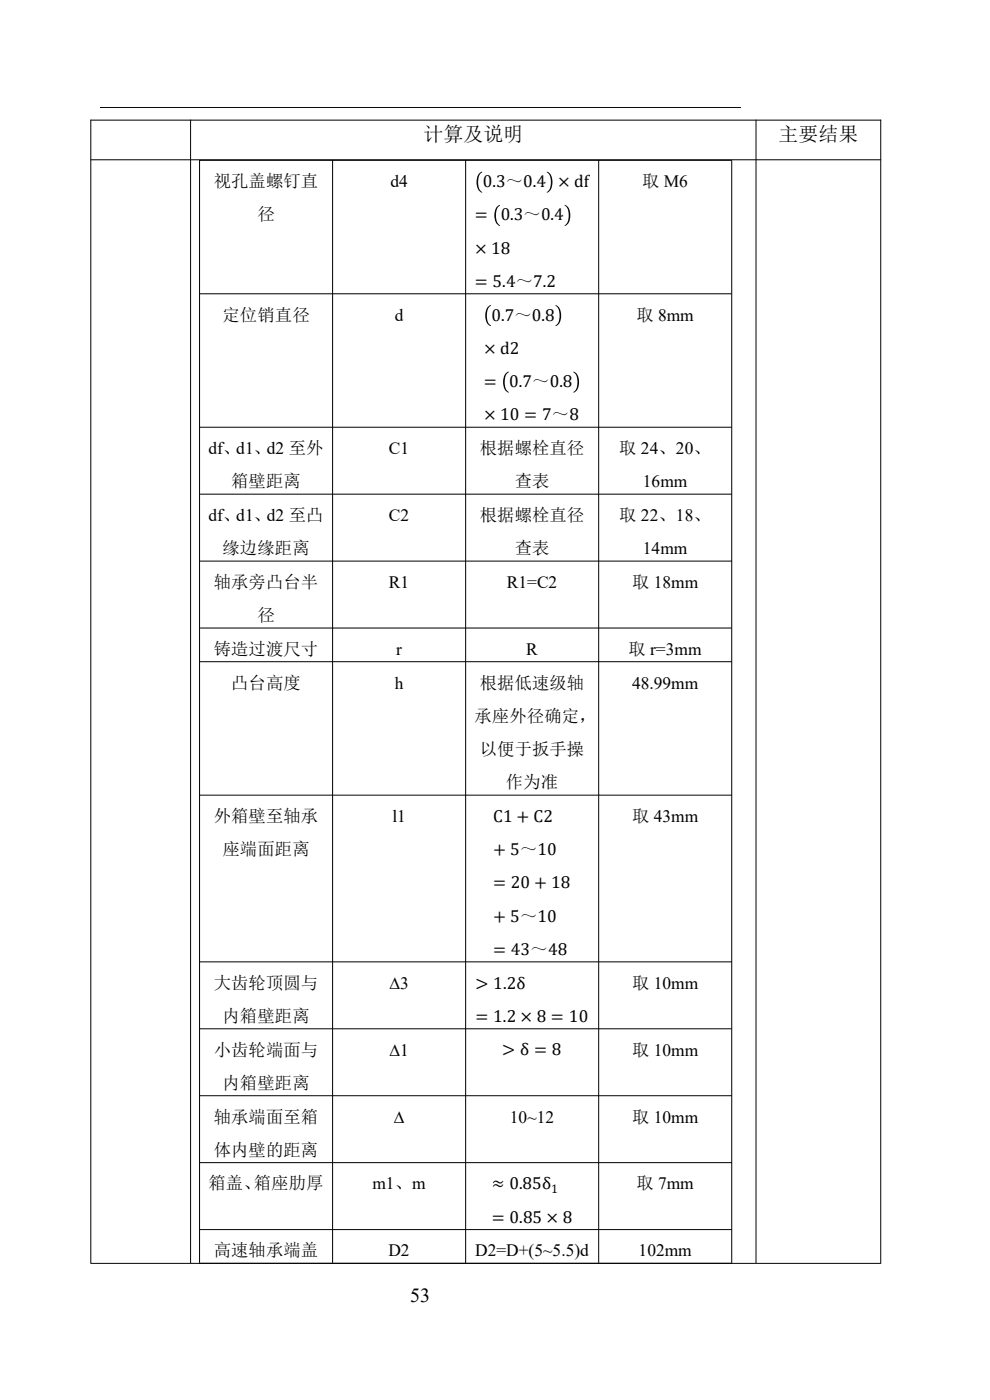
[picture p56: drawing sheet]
<svg xmlns="http://www.w3.org/2000/svg" width="210mm" height="297mm" viewBox="0 0 210 297" stroke-linecap="round" stroke-linejoin="round" font-family="sans-serif">
<defs><g id="words">
<g font-size="4.2">
<text x="89.8" y="29.9">计算及说明</text>
<text x="165.1" y="29.9">主要结果</text>
<text x="87" y="276.1">53</text>
</g>
<g font-size="3.7">
<text x="45.3" y="39.7">视孔盖螺钉直</text>
<text x="82.8" y="39.7">d4</text>
<text x="102.4" y="39.7">0.3～0.4 × df</text>
<text x="136.2" y="39.7">取 M6</text>
<text x="54.6" y="46.8">径</text>
<text x="100.8" y="46.8">=</text>
<text x="106.2" y="46.8">0.3～0.4</text>
<text x="100.8" y="53.8">× 18</text>
<text x="100.8" y="60.9">= 5.4～7.2</text>
<text x="47.2" y="68">定位销直径</text>
<text x="83.7" y="68">d</text>
<text x="104.3" y="68">0.7～0.8</text>
<text x="135" y="68">取 8mm</text>
<text x="102.6" y="75">× d2</text>
<text x="102.6" y="82.1">=</text>
<text x="108" y="82.1">0.7～0.8</text>
<text x="102.6" y="89.2">× 10 = 7～8</text>
<text x="44.2" y="96.3">df、d1、d2 至外</text>
<text x="82.5" y="96.3">C1</text>
<text x="101.8" y="96.3">根据螺栓直径</text>
<text x="131.4" y="96.3">取 24、20、</text>
<text x="49" y="103.4">箱壁距离</text>
<text x="109.2" y="103.4">查表</text>
<text x="136.4" y="103.4">16mm</text>
<text x="44.2" y="110.5">df、d1、d2 至凸</text>
<text x="82.5" y="110.5">C2</text>
<text x="101.8" y="110.5">根据螺栓直径</text>
<text x="131.4" y="110.5">取 22、18、</text>
<text x="47.2" y="117.6">缘边缘距离</text>
<text x="109.2" y="117.6">查表</text>
<text x="136.4" y="117.6">14mm</text>
<text x="45.3" y="124.7">轴承旁凸台半</text>
<text x="82.5" y="124.7">R1</text>
<text x="107.5" y="124.7">R1=C2</text>
<text x="134.1" y="124.7">取 18mm</text>
<text x="54.6" y="131.8">径</text>
<text x="45.3" y="138.9">铸造过渡尺寸</text>
<text x="84" y="138.9">r</text>
<text x="111.6" y="138.9">R</text>
<text x="133.3" y="138.9">取 r=3mm</text>
<text x="49" y="146.1">凸台高度</text>
<text x="83.7" y="146.1">h</text>
<text x="101.8" y="146.1">根据低速级轴</text>
<text x="134.1" y="146.1">48.99mm</text>
<text x="100.7" y="153.1">承座外径确定，</text>
<text x="101.8" y="160.2">以便于扳手操</text>
<text x="107.3" y="167.2">作为准</text>
<text x="45.3" y="174.4">外箱壁至轴承</text>
<text x="83.2" y="174.4">l1</text>
<text x="104.6" y="174.3">C1 + C2</text>
<text x="134.1" y="174.4">取 43mm</text>
<text x="47.2" y="181.4">座端面距离</text>
<text x="104.6" y="181.4">+ 5～10</text>
<text x="104.6" y="188.4">= 20 + 18</text>
<text x="104.6" y="195.5">+ 5～10</text>
<text x="104.6" y="202.6">= 43～48</text>
<text x="45.3" y="209.7">大齿轮顶圆与</text>
<text x="82.6" y="209.7">∆3</text>
<text x="100.9" y="209.7">&gt; 1.2δ</text>
<text x="134.1" y="209.7">取 10mm</text>
<text x="47.2" y="216.8">内箱壁距离</text>
<text x="100.9" y="216.8">= 1.2 × 8 = 10</text>
<text x="45.3" y="224">小齿轮端面与</text>
<text x="82.6" y="224">∆1</text>
<text x="106.6" y="223.9">&gt; δ = 8</text>
<text x="134.1" y="224">取 10mm</text>
<text x="47.2" y="231">内箱壁距离</text>
<text x="45.3" y="238.1">轴承端面至箱</text>
<text x="83.5" y="238.1">∆</text>
<text x="108.2" y="238.1">10~12</text>
<text x="134.1" y="238.1">取 10mm</text>
<text x="45.3" y="245.2">体内壁的距离</text>
<text x="44.2" y="252.3">箱盖、箱座肋厚</text>
<text x="79" y="252.3">m1、m</text>
<text x="104.4" y="252.3">≈ 0.85δ</text>
<text x="135" y="252.3">取 7mm</text>
<text x="104.4" y="259.4">= 0.85 × 8</text>
<text x="45.3" y="266.5">高速轴承端盖</text>
<text x="82.4" y="266.5">D2</text>
<text x="100.8" y="266.5">D2=D+(5~5.5)d</text>
<text x="135.5" y="266.5">102mm</text>
</g>
<text font-size="2.6" x="116.9" y="253.1">1</text>
</g></defs>
<g fill="none" stroke="#000" stroke-width=".21">
<path d="M19.2 25.5h167.7M19.2 33.9h167.7M19.3 25.4v242.5M21.2 22.7h135.9M40.4 25.4v242.5M42.3 34h113M42.3 34v233.9M70.6 34v233.9M98.8 34v233.9M127 34v233.9M155.2 34.1v233.8M160.4 25.4v242.5"/>
<path d="M186.8 25.4v242.5M42.3 62.3h113M42.3 90.6h113M42.3 104.8h113M42.3 119h113M42.3 133.2h113M42.3 140.4h113M42.3 168.7h113M42.3 204.1h113M42.3 218.3h113M42.3 232.5h113M42.3 246.7h113"/>
<path d="M19.2 268h167.7M42.3 260.9h113"/>
</g>
<g fill="#000">
<path d="M101.8 36.7l.5-.3v.2a2.97 2.97 0 0 0-.7 3.4l.7 .7v.2a2.61 2.61 0 0 1-1-3.4z" fill-rule="evenodd"/>
<path d="M116 36.4a2.61 2.61 0 0 1 1 3.4l-.5 .8-.5 .3v-.2a2.97 2.97 0 0 0 .6-3.4l-.6-.7z" fill-rule="evenodd"/>
<path d="M105.5 43.7l.5-.2 .1 .1a2.97 2.97 0 0 0-.7 3.5l.7 .7-.1 .1a2.61 2.61 0 0 1-1-3.3z" fill-rule="evenodd"/>
<path d="M119.8 43.5a2.61 2.61 0 0 1 1 3.3l-.5 .9-.5 .2v-.1a2.97 2.97 0 0 0 .6-3.5l-.6-.7z" fill-rule="evenodd"/>
<path d="M103.6 65l.5-.3 .1 .2a2.97 2.97 0 0 0-.7 3.4l.7 .7-.1 .2a2.61 2.61 0 0 1-1-3.4z" fill-rule="evenodd"/>
<path d="M107.4 79.1l.5-.3v.2a2.97 2.97 0 0 0-.6 3.4l.6 .8v.1a2.61 2.61 0 0 1-1-3.4z" fill-rule="evenodd"/>
<path d="M117.9 64.7a2.61 2.61 0 0 1 1 3.4l-.5 .8-.5 .3-.1-.2a2.97 2.97 0 0 0 .7-3.4l-.7-.7z" fill-rule="evenodd"/>
<path d="M121.7 78.8a2.61 2.61 0 0 1 1 3.4l-.5 .8-.5 .3-.1-.1a2.97 2.97 0 0 0 .7-3.5l-.7-.7z" fill-rule="evenodd"/>
</g>
<use href="#words"/>
</svg>
